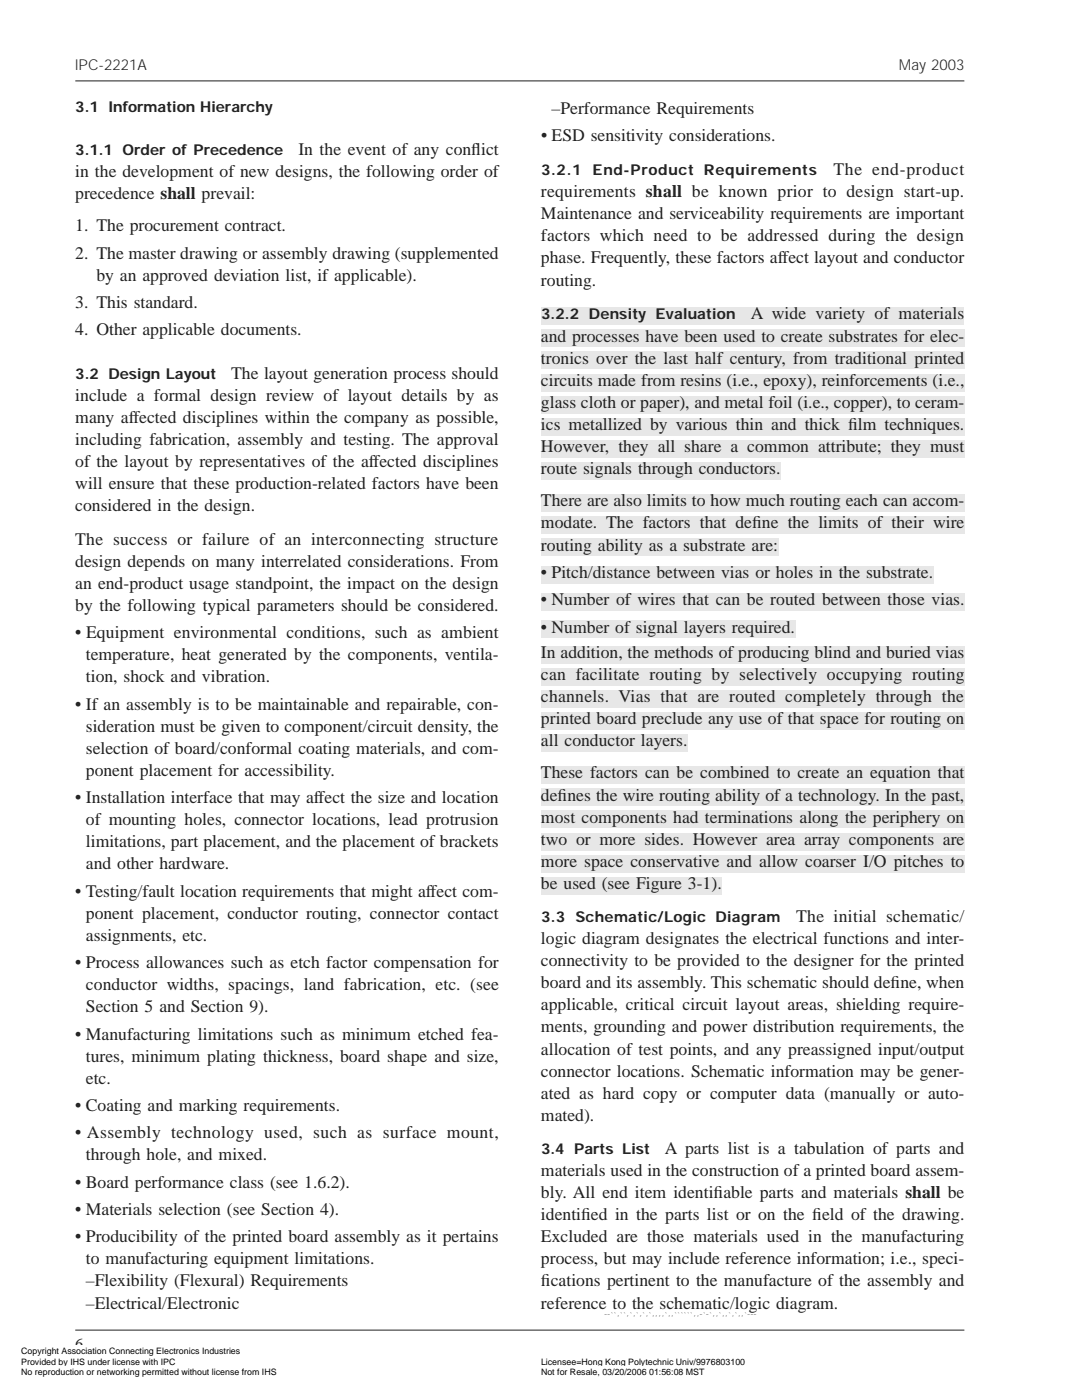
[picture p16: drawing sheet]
<svg xmlns="http://www.w3.org/2000/svg" width="216mm" height="279mm" viewBox="0 0 216 279" stroke-linecap="round" stroke-linejoin="round" font-family="sans-serif">
<defs><g id="words">
<g font-size="3.5" fill="#231f20">
<text x="110.1" y="22.7">–Performance Requirements</text>
<text x="108" y="28.2">• ESD sensitivity considerations.</text>
<text x="15" y="35.2">in the development of new designs, the following order of</text>
<text x="59.5" y="30.8">In the event of any conf</text>
<text x="94" y="30.8">lict</text>
<text x="166.3" y="35">The end-product</text>
<text x="15" y="39.6">precedence shall prevail:</text>
<text x="107.9" y="39.4">requirements shall be known prior to design start-up.</text>
<text x="15" y="46.2">1. The procurement contract.</text>
<text x="107.9" y="43.8">Maintenance and serviceability requirements are important</text>
<text x="15" y="51.6">2. The master drawing or assembly drawing (supplemented</text>
<text x="107.9" y="48.2">factors which need to be addressed during the design</text>
<text x="107.9" y="52.6">phase. Frequently, these factors affect layout and conductor</text>
<text x="19.2" y="56">by an approved deviation list, if applicable).</text>
<text x="107.9" y="57">routing.</text>
<text x="15" y="61.5">3. This standard.</text>
<text x="149.8" y="63.8">A wide variety of materials</text>
<text x="15" y="66.9">4. Other applicable documents.</text>
<text x="107.9" y="68.2">and processes have been used to create substrates for elec-</text>
<text x="46.1" y="75.5">The layout generation process should</text>
<text x="107.9" y="72.6">tronics over the last half century, from traditional printed</text>
<text x="107.9" y="77">circuits made from resins (i.e., epoxy), reinforcements (i.e.,</text>
<text x="15" y="79.9">include a formal design review of layout details by as</text>
<text x="107.9" y="81.4">glass cloth or paper), and metal foil (i.e., copper), to ceram-</text>
<text x="15" y="84.3">many affected disciplines within the company as possible,</text>
<text x="15" y="88.7">including fabrication, assembly and testing. The approval</text>
<text x="107.9" y="85.8">ics metallized by various thin and thick f</text>
<text x="169.2" y="85.8">ilm techniques.</text>
<text x="15" y="93.1">of the layout by representatives of the affected disciplines</text>
<text x="107.9" y="90.2">However, they all share a common attribute; they must</text>
<text x="107.9" y="94.6">route signals through conductors.</text>
<text x="15" y="97.5">will ensure that these production-related factors have been</text>
<text x="15" y="101.9">considered in the design.</text>
<text x="107.9" y="101.1">There are also limits to how much routing each can accom-</text>
<text x="107.9" y="105.5">modate. The factors that def</text>
<text x="150.1" y="105.5">ine the limits of their wire</text>
<text x="15" y="108.7">The success or failure of an interconnecting structure</text>
<text x="15" y="113.1">design depends on many interrelated considerations. From</text>
<text x="107.9" y="109.9">routing ability as a substrate are:</text>
<text x="15" y="117.5">an end-product usage standpoint, the impact on the design</text>
<text x="107.9" y="115.3">• Pitch/distance between vias or holes in the substrate.</text>
<text x="15" y="121.9">by the following typical parameters should be considered.</text>
<text x="107.9" y="120.8">• Number of wires that can be routed between those vias.</text>
<text x="15" y="127.4">• Equipment environmental conditions, such as ambient</text>
<text x="17.1" y="131.8">temperature, heat generated by the components, ventila-</text>
<text x="107.9" y="126.2">• Number of signal layers required.</text>
<text x="107.9" y="131.3">In addition, the methods of producing blind and buried vias</text>
<text x="17.1" y="136.2">tion, shock and vibration.</text>
<text x="107.9" y="135.7">can facilitate routing by selectively occupying routing</text>
<text x="15" y="141.6">• If an assembly is to be maintainable and repairable, con-</text>
<text x="107.9" y="140.1">channels. Vias that are routed completely through the</text>
<text x="17.1" y="146">sideration must be given to component/circuit density, the</text>
<text x="107.9" y="144.5">printed board preclude any use of that space for routing on</text>
<text x="107.9" y="148.9">all conductor layers.</text>
<text x="17.1" y="150.4">selection of board/conformal coating materials, and com-</text>
<text x="17.1" y="154.8">ponent placement for accessibility.</text>
<text x="107.9" y="155.4">These factors can be combined to create an equation that</text>
<text x="15" y="160.3">• Installation interface that may affect the size and location</text>
<text x="107.9" y="159.8">def</text>
<text x="111.3" y="159.8">ines the wire routing ability of a technology. In the past,</text>
<text x="17.1" y="164.7">of mounting holes, connector locations, lead protrusion</text>
<text x="107.9" y="164.2">most components had terminations along the periphery on</text>
<text x="17.1" y="169.1">limitations, part placement, and the placement of brackets</text>
<text x="17.1" y="173.5">and other hardware.</text>
<text x="107.9" y="168.6">two or more sides. However area array components are</text>
<text x="107.9" y="173">more space conservative and allow coarser I/O pitches to</text>
<text x="15" y="178.9">• Testing/fault location requirements that might affect com-</text>
<text x="107.9" y="177.4">be used (see Figure 3-1).</text>
<text x="17.1" y="183.3">ponent placement, conductor routing, connector contact</text>
<text x="158.9" y="184.1">The initial schematic/</text>
<text x="17.1" y="187.7">assignments, etc.</text>
<text x="107.9" y="188.5">logic diagram designates the electrical functions and inter-</text>
<text x="15" y="193.2">• Process allowances such as etch factor compensation for</text>
<text x="17.1" y="197.6">conductor widths, spacings, land fabrication, etc. (see</text>
<text x="107.9" y="192.9">connectivity to be provided to the designer for the printed</text>
<text x="107.9" y="197.3">board and its assembly. This schematic should def</text>
<text x="177.7" y="197.3">ine, when</text>
<text x="17.1" y="202">Section 5 and Section 9).</text>
<text x="107.9" y="201.7">applicable, critical circuit layout areas, shielding require-</text>
<text x="15" y="207.5">• Manufacturing limitations such as minimum etched fea-</text>
<text x="107.9" y="206.1">ments, grounding and power distribution requirements, the</text>
<text x="17.1" y="211.9">tures, minimum plating thickness, board shape and size,</text>
<text x="107.9" y="210.5">allocation of test points, and any preassigned input/output</text>
<text x="107.9" y="214.9">connector locations. Schematic information may be gener-</text>
<text x="15" y="221.7">• Coating and marking requirements.</text>
<text x="17.1" y="216.3">etc.</text>
<text x="107.9" y="219.3">ated as hard copy or computer data (manually or auto-</text>
<text x="15" y="227.2">• Assembly technology used, such as surface mount,</text>
<text x="107.9" y="223.7">mated).</text>
<text x="17.1" y="231.6">through hole, and mixed.</text>
<text x="132.7" y="230.3">A parts list is a tabulation of parts and</text>
<text x="15" y="237">• Board performance class (see 1.6.2).</text>
<text x="107.9" y="234.7">materials used in the construction of a printed board assem-</text>
<text x="107.9" y="239.1">bly. All end item identif</text>
<text x="142.4" y="239.1">iable parts and materials shall be</text>
<text x="15" y="242.5">• Materials selection (see Section 4).</text>
<text x="107.9" y="243.5">identif</text>
<text x="116" y="243.5">ied in the parts list or on the f</text>
<text x="162.1" y="243.5">ield of the drawing.</text>
<text x="15" y="247.9">• Producibility of the printed board assembly as it pertains</text>
<text x="107.9" y="247.9">Excluded are those materials used in the manufacturing</text>
<text x="17.1" y="252.3">to manufacturing equipment limitations.</text>
<text x="17.1" y="256.7">–Flexibility (Flexural) Requirements</text>
<text x="107.9" y="252.3">process, but may include reference information; i.e., speci-</text>
<text x="107.9" y="256.7">f</text>
<text x="107.9" y="256.7">ications pertinent to the manufacture of the assembly and</text>
<text x="17.1" y="261.1">–Electrical/Electronic</text>
<text x="107.9" y="261.1">reference to the schematic/logic diagram.</text>
</g>
<text font-size="3.2" fill="#231f20" x="15" y="269.2">6</text>
<g font-size="3" fill="#231f20">
<text x="15" y="13.9">IPC-2221A</text>
<text x="179.4" y="13.9">May 2003</text>
<text x="15" y="22.4">3.1 Information Hierarchy</text>
<text x="15" y="30.8">3.1.1 Order of Precedence</text>
<text x="107.9" y="35">3.2.1</text>
<text x="118.2" y="35">End-Product Requirements</text>
<text x="107.9" y="63.8">3.2.2 Density Evaluation</text>
<text x="15" y="75.5">3.2 Design Layout</text>
<text x="107.9" y="184.1">3.3 Schematic/Logic Diagram</text>
<text x="107.9" y="230.3">3.4 Parts List</text>
</g>
<g font-size="1.8">
<text x="4.2" y="270.2">Copyright Association Connecting Electronics Industries</text>
<text x="4.2" y="272.3">Provided by IHS under license with IPC</text>
<text x="4.2" y="274.5">No reproduction or networking permitted without license from IHS</text>
<text x="107.9" y="272.3">Licensee=Hong Kong Polytechnic Univ/9976803100</text>
<text x="107.9" y="274.5">Not for Resale, 03/20/2006 01:56:08 MST</text>
</g>
<text font-size="1.1" x="120.5" y="262.5">--``,``,`,`,`,`,,,,`,,``````,,-`-`,,`,,`,`,,`---</text>
</g></defs>
<g fill="#e6e7e9">
<path d="M107.9 61.4h41.9v3.5h-41.9z"/>
<path d="M149.8 61.4h42.6v3.5h-42.6z"/>
<path d="M107.9 65.8h84.5v3.5h-84.5z"/>
<path d="M107.9 70.2h84.5v3.5h-84.5z"/>
<path d="M107.9 74.6h84.5v3.5h-84.5z"/>
<path d="M107.9 79h84.5v3.5h-84.5z"/>
<path d="M107.9 83.4h84.5v3.5h-84.5z"/>
<path d="M107.9 87.8h84.5v3.5h-84.5z"/>
<path d="M107.9 92.2h47.8v3.5h-47.8z"/>
<path d="M107.9 98.7h84.5v3.5h-84.5z"/>
<path d="M107.9 103.1h84.5v3.5h-84.5z"/>
<path d="M107.9 107.5h47.4v3.5h-47.4z"/>
<path d="M107.9 112.9h78.3v3.6h-78.3z"/>
<path d="M107.9 118.4h84.5v3.5h-84.5z"/>
<path d="M107.9 123.9h50.7v3.5h-50.7z"/>
<path d="M107.9 128.9h84.5v3.5h-84.5z"/>
<path d="M107.9 133.3h84.5v3.5h-84.5z"/>
<path d="M107.9 137.7h84.5v3.5h-84.5z"/>
<path d="M107.9 142.1h84.5v3.5h-84.5z"/>
<path d="M107.9 146.5h29.3v3.5h-29.3z"/>
<path d="M107.9 153h84.5v3.5h-84.5z"/>
<path d="M107.9 157.4h84.5v3.5h-84.5z"/>
<path d="M107.9 161.8h84.5v3.5h-84.5z"/>
<path d="M107.9 166.2h84.5v3.5h-84.5z"/>
<path d="M107.9 170.6h84.5v3.5h-84.5z"/>
<path d="M107.9 175h36.1v3.5h-36.1z"/>
</g>
<path d="M15 16.1h177.4M15 265.5h177.4" fill="none" stroke="#231f20" stroke-width=".2"/>
<g fill="#fff">
<path d="M3.7 268.5h45.2v2.3h-45.2z"/>
<path d="M3.7 270.6h31.8v2.3h-31.8z"/>
<path d="M107.4 268.5h.9v2.3h-.9z"/>
<path d="M107.4 270.6h42.2v2.3h-42.2z"/>
<path d="M107.4 272.7h33.5v2.3h-33.5z"/>
<path d="M3.7 272.7h51.9v2.3h-51.9z"/>
<path d="M120.2 261.7v1.2z"/>
</g>
<use href="#words"/>
</svg>
